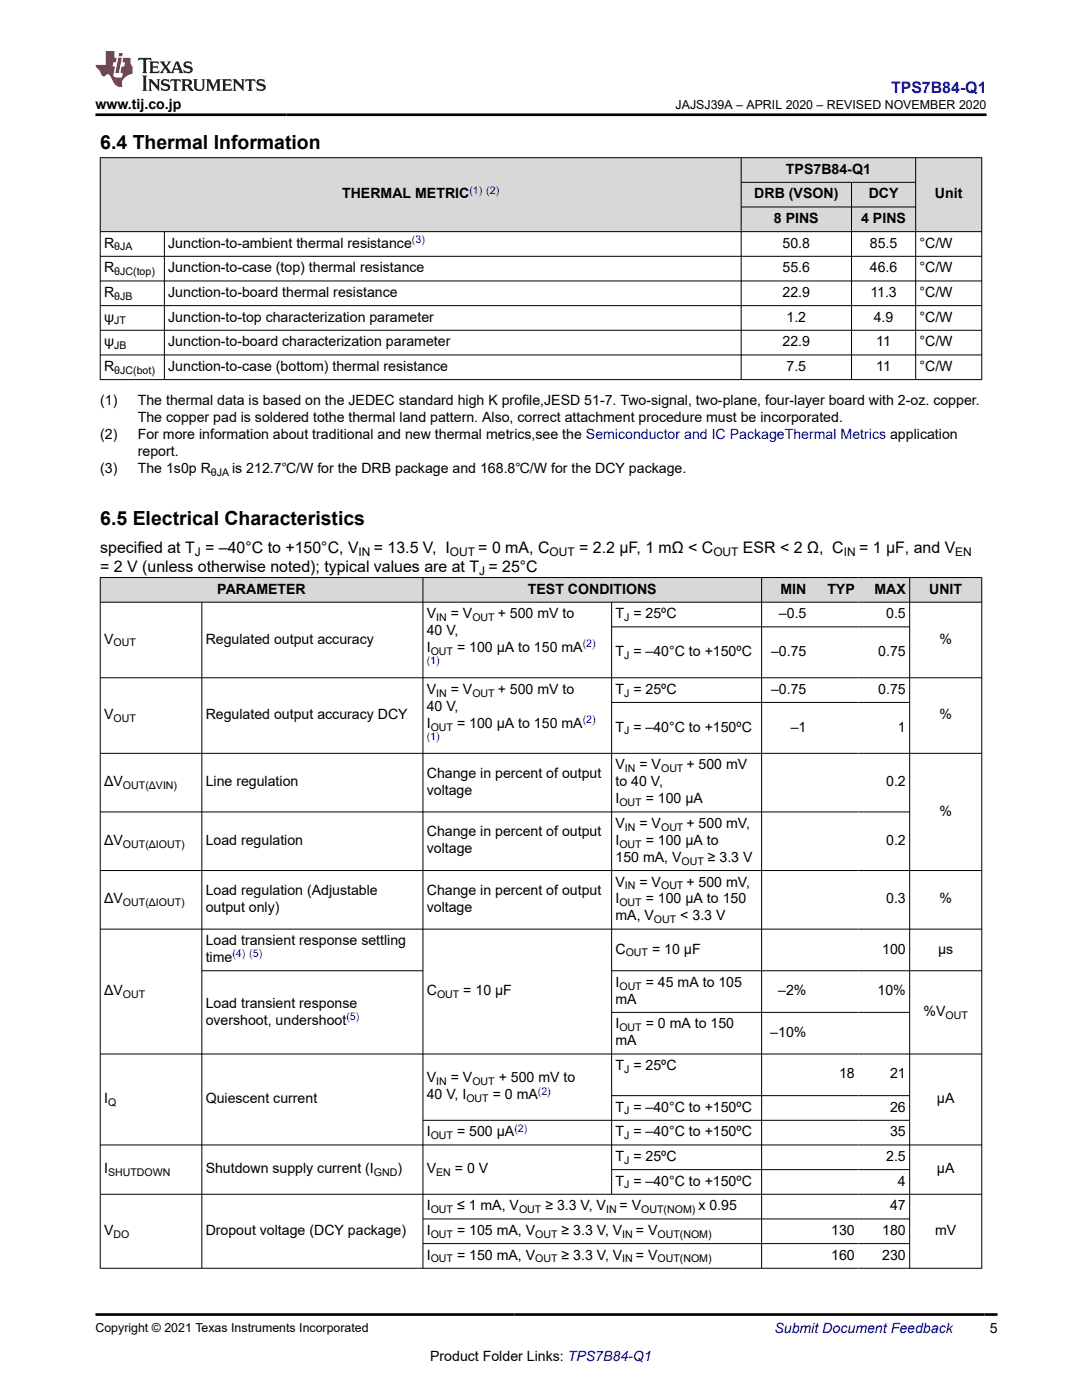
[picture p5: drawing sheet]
<svg xmlns="http://www.w3.org/2000/svg" width="216mm" height="279mm" viewBox="0 0 216 279" stroke-linecap="round" stroke-linejoin="round" font-family="sans-serif">
<defs><g id="words">
<g font-size="3.9">
<text x="20" y="29.8">6.4 Thermal Information</text>
<text x="20" y="104.8">6.5 Electrical Characteristics</text>
</g>
<text font-size="3.2" fill="#00f" x="177.8" y="18.6">TPS7B84-Q1</text>
<g font-size="3.2">
<text x="20" y="110.3">specified at T = –40°C to +150°C, V</text>
<text x="74.6" y="110.3">= 13.5 V, I</text>
<text x="95.4" y="110.3">= 0 mA, C</text>
<text x="115.6" y="110.3">= 2.2 µF, 1 mΩ &lt; C</text>
<text x="148.3" y="110.3">ESR &lt; 2 Ω, C</text>
<text x="171.4" y="110.3">= 1 µF, and V</text>
<text x="20" y="114.1">= 2 V (unless otherwise noted); typical values are at T = 25°C</text>
</g>
<g font-size="2.8">
<text x="19.1" y="21.7">www.tij.co.jp</text>
<text x="156.8" y="34.7">TPS7B84-Q1</text>
<text x="68.3" y="39.6">THERMAL METRIC</text>
<text x="150.5" y="39.6">DRB (VSON)</text>
<text x="173.3" y="39.6">DCY</text>
<text x="186.6" y="39.6">Unit</text>
<text x="154.4" y="44.5">8 PINS</text>
<text x="171.8" y="44.5">4 PINS</text>
<text x="20.8" y="49.4">R</text>
<text x="33.6" y="49.4">Junction-to-ambient thermal resistance</text>
<text x="156.2" y="49.4">50.8</text>
<text x="173.6" y="49.4">85.5</text>
<text x="183.5" y="49.4">°C/W</text>
<text x="20.8" y="59.3">R</text>
<text x="20.8" y="54.3">R</text>
<text x="33.6" y="59.3">Junction-to-board thermal resistance</text>
<text x="33.6" y="54.3">Junction-to-case (top) thermal resistance</text>
<text x="156.2" y="54.3">55.6</text>
<text x="156.2" y="59.3">22.9</text>
<text x="173.6" y="54.3">46.6</text>
<text x="173.7" y="59.3">11.3</text>
<text x="183.5" y="54.3">°C/W</text>
<text x="183.5" y="59.3">°C/W</text>
<text x="20.8" y="64.2">ψ</text>
<text x="33.6" y="64.2">Junction-to-top characterization parameter</text>
<text x="156.9" y="64.2">1.2</text>
<text x="174.4" y="64.2">4.9</text>
<text x="183.5" y="64.2">°C/W</text>
<text x="20.8" y="69.1">ψ</text>
<text x="33.6" y="69.1">Junction-to-board characterization parameter</text>
<text x="156.2" y="69.1">22.9</text>
<text x="174.8" y="69.1">11</text>
<text x="183.5" y="69.1">°C/W</text>
<text x="20.8" y="74">R</text>
<text x="33.6" y="74">Junction-to-case (bottom) thermal resistance</text>
<text x="156.9" y="74">7.5</text>
<text x="174.8" y="74">11</text>
<text x="183.5" y="74">°C/W</text>
<text x="20" y="80.8">(1)</text>
<text x="27.5" y="80.8">The thermal data is based on the JEDEC standard high K profile,JESD 51-7. Two-signal, two-plane, four-layer board with 2-oz. copper.</text>
<text x="20" y="87.6">(2)</text>
<text x="27.5" y="84.2">The copper pad is soldered tothe thermal land pattern. Also, correct attachment procedure must be incorporated.</text>
<text x="27.5" y="87.6">For more information about traditional and new thermal metrics,see the Semiconductor and IC PackageThermal Metrics application</text>
<text x="20" y="94.4">(3)</text>
<text x="27.5" y="94.4">The 1s0p R</text>
<text x="27.5" y="91">report.</text>
<text x="46.3" y="94.4">is 212.7℃/W for the DRB package and 168.8℃/W for the DCY package.</text>
<text x="43.4" y="118.5">PARAMETER</text>
<text x="105.3" y="118.5">TEST CONDITIONS</text>
<text x="155.7" y="118.5">MIN</text>
<text x="165.1" y="118.5">TYP</text>
<text x="174.5" y="118.5">MAX</text>
<text x="185.4" y="118.5">UNIT</text>
<text x="85.2" y="123.4">V</text>
<text x="89.9" y="123.4">= V</text>
<text x="99.3" y="123.4">+ 500 mV to</text>
<text x="122.8" y="123.4">T = 25ºC</text>
<text x="155.4" y="123.4">–0.5</text>
<text x="176.8" y="123.4">0.5</text>
<text x="20.8" y="128.5">V</text>
<text x="41" y="128.5">Regulated output accuracy</text>
<text x="85.2" y="126.8">40 V,</text>
<text x="85.2" y="130.1">I</text>
<text x="91.2" y="130.1">= 100 µA to 150 mA</text>
<text x="122.8" y="130.9">T = –40°C to +150ºC</text>
<text x="153.9" y="130.9">–0.75</text>
<text x="175.3" y="130.9">0.75</text>
<text x="187.5" y="128.5">%</text>
<text x="20.8" y="143.5">V</text>
<text x="41" y="143.5">Regulated output accuracy DCY</text>
<text x="85.2" y="141.8">40 V,</text>
<text x="85.2" y="138.5">V</text>
<text x="89.9" y="138.5">= V</text>
<text x="99.3" y="138.5">+ 500 mV to</text>
<text x="122.8" y="138.5">T = 25ºC</text>
<text x="153.9" y="138.5">–0.75</text>
<text x="175.3" y="138.5">0.75</text>
<text x="187.5" y="143.5">%</text>
<text x="85.2" y="145.2">I</text>
<text x="91.2" y="145.2">= 100 µA to 150 mA</text>
<text x="122.8" y="146">T = –40°C to +150ºC</text>
<text x="157.8" y="146">–1</text>
<text x="179.2" y="146">1</text>
<text x="85.2" y="155.2">Change in percent of output</text>
<text x="122.8" y="153.5">V</text>
<text x="127.6" y="153.5">= V</text>
<text x="137" y="153.5">+ 500 mV</text>
<text x="20.8" y="156.9">ΔV</text>
<text x="41" y="156.9">Line regulation</text>
<text x="85.2" y="158.6">voltage</text>
<text x="122.8" y="156.9">to 40 V,</text>
<text x="122.8" y="160.3">I</text>
<text x="128.8" y="160.3">= 100 µA</text>
<text x="176.8" y="156.9">0.2</text>
<text x="85.2" y="166.9">Change in percent of output</text>
<text x="122.8" y="165.2">V</text>
<text x="127.6" y="165.2">= V</text>
<text x="137" y="165.2">+ 500 mV,</text>
<text x="187.5" y="162.8">%</text>
<text x="20.8" y="168.6">ΔV</text>
<text x="41" y="168.6">Load regulation</text>
<text x="85.2" y="170.3">voltage</text>
<text x="122.8" y="172">150 mA, V</text>
<text x="122.8" y="168.6">I</text>
<text x="128.8" y="168.6">= 100 µA to</text>
<text x="141.2" y="172">≥ 3.3 V</text>
<text x="176.8" y="168.6">0.2</text>
<text x="41" y="178.6">Load regulation (Adjustable</text>
<text x="85.2" y="178.6">Change in percent of output</text>
<text x="122.8" y="176.9">V</text>
<text x="127.6" y="176.9">= V</text>
<text x="137" y="176.9">+ 500 mV,</text>
<text x="20.8" y="180.3">ΔV</text>
<text x="41" y="182">output only)</text>
<text x="85.2" y="182">voltage</text>
<text x="122.8" y="180.3">I</text>
<text x="122.8" y="183.7">mA, V</text>
<text x="128.8" y="180.3">= 100 µA to 150</text>
<text x="135.7" y="183.7">&lt; 3.3 V</text>
<text x="176.8" y="180.3">0.3</text>
<text x="187.5" y="180.3">%</text>
<text x="41" y="188.6">Load transient response settling</text>
<text x="122.8" y="190.3">C</text>
<text x="130.1" y="190.3">= 10 µF</text>
<text x="176" y="190.3">100</text>
<text x="187.2" y="190.3">µs</text>
<text x="41" y="192">time</text>
<text x="122.8" y="196.9">I</text>
<text x="128.8" y="196.9">= 45 mA to 105</text>
<text x="20.8" y="198.6">ΔV</text>
<text x="41" y="201.1">Load transient response</text>
<text x="85.2" y="198.6">C</text>
<text x="92.5" y="198.6">= 10 µF</text>
<text x="122.8" y="200.3">mA</text>
<text x="155.3" y="198.6">–2%</text>
<text x="175.1" y="198.6">10%</text>
<text x="184.3" y="202.8">%V</text>
<text x="41" y="204.5">overshoot, undershoot</text>
<text x="122.8" y="208.6">mA</text>
<text x="122.8" y="205.2">I</text>
<text x="128.8" y="205.2">= 0 mA to 150</text>
<text x="153.7" y="206.9">–10%</text>
<text x="122.8" y="213.5">T = 25ºC</text>
<text x="167.4" y="215.2">18</text>
<text x="177.6" y="215.2">21</text>
<text x="20.8" y="220.2">I</text>
<text x="41" y="220.2">Quiescent current</text>
<text x="85.2" y="216">V</text>
<text x="85.2" y="219.4">40 V, I</text>
<text x="89.9" y="216">= V</text>
<text x="98.3" y="219.4">= 0 mA</text>
<text x="99.5" y="216">+ 500 mV to</text>
<text x="122.8" y="221.9">T = –40°C to +150ºC</text>
<text x="177.6" y="221.9">26</text>
<text x="187" y="220.2">µA</text>
<text x="85.2" y="226.8">I</text>
<text x="91.2" y="226.8">= 500 µA</text>
<text x="122.8" y="226.8">T = –40°C to +150ºC</text>
<text x="177.6" y="226.8">35</text>
<text x="122.8" y="231.7">T = 25ºC</text>
<text x="176.8" y="231.7">2.5</text>
<text x="20.8" y="234.2">I</text>
<text x="41" y="234.2">Shutdown supply current (I</text>
<text x="79.3" y="234.2">)</text>
<text x="85.2" y="234.2">V</text>
<text x="90.8" y="234.2">= 0 V</text>
<text x="122.8" y="236.6">T = –40°C to +150ºC</text>
<text x="179.2" y="236.6">4</text>
<text x="187" y="234.2">µA</text>
<text x="85.2" y="241.5">I</text>
<text x="91.2" y="241.5">≤ 1 mA, V</text>
<text x="108.8" y="241.5">≥ 3.3 V, V</text>
<text x="123.6" y="241.5">= V</text>
<text x="139.4" y="241.5">x 0.95</text>
<text x="177.6" y="241.5">47</text>
<text x="20.8" y="246.5">V</text>
<text x="41" y="246.5">Dropout voltage (DCY package)</text>
<text x="85.2" y="251.4">I</text>
<text x="85.2" y="246.5">I</text>
<text x="91.2" y="246.5">= 105 mA, V</text>
<text x="91.2" y="251.4">= 150 mA, V</text>
<text x="112.1" y="246.5">≥ 3.3 V, V</text>
<text x="112.1" y="251.4">≥ 3.3 V, V</text>
<text x="126.9" y="246.5">= V</text>
<text x="126.9" y="251.4">= V</text>
<text x="165.9" y="246.5">130</text>
<text x="165.9" y="251.4">160</text>
<text x="176" y="246.5">180</text>
<text x="176" y="251.4">230</text>
<text x="186.6" y="246.5">mV</text>
<text x="197.5" y="266.1">5</text>
<text x="85.8" y="271.7">Product Folder Links: TPS7B84-Q1</text>
</g>
<text font-size="2.8" fill="#00f" x="154.5" y="266.1">Submit Document Feedback</text>
<g font-size="2.5">
<text x="134.8" y="21.8">JAJSJ39A – APRIL 2020 – REVISED NOVEMBER 2020</text>
<text x="19.1" y="265.8">Copyright © 2021 Texas Instruments Incorporated</text>
</g>
<g font-size="2.4">
<text x="38.9" y="110.9">J</text>
<text x="71.6" y="110.9">IN</text>
<text x="89.8" y="110.9">OUT</text>
<text x="109.6" y="110.9">OUT</text>
<text x="142.3" y="110.9">OUT</text>
<text x="168.4" y="110.9">IN</text>
<text x="190.6" y="110.9">EN</text>
<text x="95.6" y="114.8">J</text>
</g>
<g font-size="2.1" fill="#00f">
<text x="93.7" y="38.6">(1) (2)</text>
<text x="82.2" y="48.5">(3)</text>
<text x="116.3" y="129.2">(2)</text>
<text x="85.2" y="132.6">(1)</text>
<text x="85.2" y="147.7">(1)</text>
<text x="116.3" y="144.3">(2)</text>
<text x="46.4" y="191.1">(4) (5)</text>
<text x="69.1" y="203.5">(5)</text>
<text x="107.3" y="218.5">(2)</text>
<text x="102.6" y="225.8">(2)</text>
</g>
<g font-size="2.1">
<text x="22.8" y="50">θJA</text>
<text x="22.8" y="54.9">θJC(top)</text>
<text x="22.8" y="59.8">θJB</text>
<text x="22.8" y="64.8">JT</text>
<text x="22.8" y="69.7">JB</text>
<text x="22.8" y="74.6">θJC(bot)</text>
<text x="42.1" y="94.9">θJA</text>
<text x="87" y="123.9">IN</text>
<text x="94.3" y="123.9">OUT</text>
<text x="124.5" y="123.9">J</text>
<text x="22.6" y="129">OUT</text>
<text x="85.9" y="130.7">OUT</text>
<text x="124.5" y="131.5">J</text>
<text x="87" y="139">IN</text>
<text x="94.3" y="139">OUT</text>
<text x="124.5" y="139">J</text>
<text x="22.6" y="144.1">OUT</text>
<text x="85.9" y="145.8">OUT</text>
<text x="124.5" y="146.6">J</text>
<text x="124.7" y="154.1">IN</text>
<text x="131.9" y="154.1">OUT</text>
<text x="24.5" y="157.5">OUT(ΔVIN)</text>
<text x="123.6" y="160.9">OUT</text>
<text x="124.7" y="165.8">IN</text>
<text x="131.9" y="165.8">OUT</text>
<text x="24.5" y="169.2">OUT(ΔIOUT)</text>
<text x="123.6" y="169.2">OUT</text>
<text x="136" y="172.6">OUT</text>
<text x="124.7" y="177.5">IN</text>
<text x="131.9" y="177.5">OUT</text>
<text x="24.5" y="180.9">OUT(ΔIOUT)</text>
<text x="123.6" y="180.9">OUT</text>
<text x="130.5" y="184.3">OUT</text>
<text x="124.9" y="190.9">OUT</text>
<text x="123.6" y="197.5">OUT</text>
<text x="24.5" y="199.2">OUT</text>
<text x="87.2" y="199.2">OUT</text>
<text x="188.7" y="203.3">OUT</text>
<text x="123.6" y="205.8">OUT</text>
<text x="124.5" y="214.1">J</text>
<text x="21.6" y="220.7">Q</text>
<text x="87" y="216.6">IN</text>
<text x="93.1" y="220">OUT</text>
<text x="94.3" y="216.6">OUT</text>
<text x="85.9" y="227.3">OUT</text>
<text x="124.5" y="222.4">J</text>
<text x="124.5" y="227.3">J</text>
<text x="124.5" y="232.3">J</text>
<text x="21.6" y="234.7">SHUTDOWN</text>
<text x="74.6" y="234.7">GND</text>
<text x="87" y="234.7">EN</text>
<text x="124.5" y="237.2">J</text>
<text x="85.9" y="242.1">OUT</text>
<text x="103.6" y="242.1">OUT</text>
<text x="120.9" y="242.1">IN</text>
<text x="128" y="242.1">OUT(NOM)</text>
<text x="22.6" y="247">DO</text>
<text x="85.9" y="247">OUT</text>
<text x="85.9" y="251.9">OUT</text>
<text x="106.8" y="247">OUT</text>
<text x="106.8" y="251.9">OUT</text>
<text x="124.2" y="247">IN</text>
<text x="124.2" y="251.9">IN</text>
<text x="131.2" y="247">OUT(NOM)</text>
<text x="131.2" y="251.9">OUT(NOM)</text>
</g>
</g></defs>
<g fill="#d8d8d8">
<path d="M20 31.5h175.9v4.9h-175.9z" fill-rule="evenodd"/>
<path d="M20.1 31.5h127.7v14.7h-127.7z" fill-rule="evenodd"/>
<path d="M148 31.5h34.7v4.8h-34.7z" fill-rule="evenodd"/>
<path d="M182.8 31.5h13v14.7h-13z" fill-rule="evenodd"/>
<path d="M148 36.5h21.9v4.7h-21.9z" fill-rule="evenodd"/>
<path d="M170 36.5h12.7v4.7h-12.7z" fill-rule="evenodd"/>
<path d="M148 41.4h21.9v4.8h-21.9z" fill-rule="evenodd"/>
<path d="M170 41.4h12.7v4.8h-12.7z" fill-rule="evenodd"/>
</g>
<g fill="none" stroke="#000" stroke-width=".2">
<path d="M19.9 31.5h176.1M20 31.4v44.4M147.9 31.4v44.4M147.9 36.4h34.9M169.9 36.4v39.4M182.7 31.4v44.4M195.9 31.4v44.4M19.9 46.2h176.1M19.9 51.2h176.1M19.9 56.1h176.1M32.8 46.2v29.6M147.9 41.3h34.9"/>
<path d="M19.9 61h176.1M19.9 65.9h176.1M19.9 70.8h176.1M19.9 75.8h176.1"/>
</g>
<g fill="#d8d8d8">
<path d="M20 115.3h175.9v4.9h-175.9z" fill-rule="evenodd"/>
<path d="M20.1 115.3h64.2v4.8h-64.2z" fill-rule="evenodd"/>
<path d="M84.5 115.3h67.4v4.8h-67.4z" fill-rule="evenodd"/>
<path d="M152 115.3h9.6v4.8h-9.6z" fill-rule="evenodd"/>
<path d="M161.6 115.3h9.7v4.8h-9.7z" fill-rule="evenodd"/>
<path d="M171.3 115.3h10.2v4.8h-10.2z" fill-rule="evenodd"/>
<path d="M181.6 115.3h14.2v4.8h-14.2z" fill-rule="evenodd"/>
</g>
<g fill="none" stroke="#000" stroke-width=".2">
<path d="M19.9 115.3h176.1M20 115.2v138M84.4 115.2v138M152 115.2v138M181.5 115.2v138M195.9 115.2v138M19.9 120.2h176.1M19.9 135.3h176.1M40.3 120.2v133M122 120.2v118.2M122 125.1h59.6M19.9 150.3h176.1"/>
<path d="M122 140.2h59.6M19.9 162h161.7M196 173.7h-176.1M19.9 185.4h176.1M40.3 193.7h44.2M122 193.7h74M122 202h59.6M122 218.7h59.6M196 210.4h-176.1M19.9 228.5h176.1M19.9 238.3h176.1M122 233.4h59.6"/>
<path d="M181.6 223.6h-97.2M19.9 253.1h176.1M84.4 243.3h97.2M84.4 248.2h97.2"/>
</g>
<path d="M27.7 11.6l-.2 .5 .5-.2h.6v.1v2.2l-.2 .4h1l-.2-.4v-2.2v-.1h.5l.5 .2-.1-.5zM29.8 12.3l.2 .4v1.5l-.2 .4h1.9l.1-.6a1.08 1.08 0 0 1-1.3 .2v-.7h.6l.4 .2v-.7l-.4 .2h-.6v-.5l.2-.2a1 1 0 0 1 1 .3l-.1-.5zM31.8 12.3l1 1.1-1 1.2h.9l-.2-.2 .4-.8 .5 .8-.2 .2h1.6l-.2-.2 .1-.5h1l.1 .5-.1 .2h.9l-.2-.3-.8-2h-.5l-1 2.2-.8-1.1 .9-1.1h-.8l.2 .2-.5 .6-.3-.6 .1-.2zM35.2 12.7l.4 1h-.8zM36.8 12.4a.65 .65 0 0 0-.2 .7 .65 .65 0 0 0 .6 .5l.7 .1 .1 .3a.79 .79 0 0 1-.7 .4 .79 .79 0 0 1-.7-.5l.1 .7 .2-.1a.93 .93 0 0 0 1.1 .1 .93 .93 0 0 0 .4-1 1.46 1.46 0 0 0-1.2-.6l-.1-.3a1.09 1.09 0 0 1 1.2 .2l-.2-.6-.1 .1-.6-.2zM28.4 15.1l.2 .4v2.2l-.2 .4h1l-.2-.4v-2.2l.2-.4zM29.6 15.8l.2 .4v1.5l-.2 .4h.8l-.3-.4v-1.3l1.7 1.8v-2l.2-.4h-.8l.2 .2 .1 1.1-1.2-1.3zM32.3 15.9a.65 .65 0 0 0-.2 .8 .65 .65 0 0 0 .7 .4l.6 .2 .1 .2a.79 .79 0 0 1-.7 .4 .79 .79 0 0 1-.7-.5l.1 .7 .2-.1a.93 .93 0 0 0 1.1 .1 .93 .93 0 0 0 .4-.9 1.46 1.46 0 0 0-1.2-.6l-.1-.4a1.09 1.09 0 0 1 1.2 .2l-.2-.6-.1 .1-.6-.1zM34.1 15.8l-.1 .6a.63 .63 0 0 1 .7-.3l.1 1.6-.3 .4h1l-.2-.4v-1.6a.66 .66 0 0 1 .8 .3l-.1-.6zM36.2 15.8l.2 .4v1.5l-.2 .4h.9l-.2-.2v-.7h.5l.1 .2a.79 .79 0 0 0 1.2 .6l-1-.9a.61 .61 0 0 0 .6-.6 .61 .61 0 0 0-.5-.7zM36.9 16.1h.2a.47 .47 0 0 1 .5 .1 .47 .47 0 0 1 .1 .5l-.2 .1-.6 .1zM38.5 15.8l.2 .2a2.27 2.27 0 0 0 .4 2 1.04 1.04 0 0 0 1.7-.7v-1.3l.2-.2h-.8l.2 .4v1.1a.6 .6 0 0 1-.6 .6 .6 .6 0 0 1-.6-.6v-1.1l.3-.4zM41.1 15.8l.2 .4v1.5l-.2 .4h.7l-.2-.4v-1.4l.9 1.9 .8-1.9v1.4l-.2 .4h1l-.3-.4v-1.5l.3-.4h-.8l-.7 1.5-.7-1.5zM44.3 15.8l.2 .4v1.5l-.2 .4h1.9l.1-.6a1.09 1.09 0 0 1-1.3 .2v-.7h.6l.4 .2v-.6l-.4 .2h-.6v-.6l.2-.1a1.01 1.01 0 0 1 1 .3l-.1-.6zM46.4 15.8l.3 .4v1.5l-.3 .4h.8l-.2-.4v-1.3l1.6 1.8v-2l.2-.4h-.7l.2 .2v1.1l-1.2-1.3zM49 15.8l-.1 .6a.63 .63 0 0 1 .8-.3v1.6l-.3 .4h1l-.2-.4v-1.6a.66 .66 0 0 1 .8 .3l-.1-.6zM51.4 15.9a.65 .65 0 0 0-.2 .8 .65 .65 0 0 0 .6 .4l.6 .2 .2 .2a.79 .79 0 0 1-.8 .4 .79 .79 0 0 1-.6-.5l.1 .7 .2-.1a.93 .93 0 0 0 1 .1 .93 .93 0 0 0 .5-.9 1.46 1.46 0 0 0-1.3-.6l-.1-.4a1.09 1.09 0 0 1 1.3 .2l-.2-.6-.2 .1-.5-.1z" fill="#231f20"/>
<path d="M21.1 10.2v2.8h-2v.3l.9 1a.95 .95 0 0 0 .9 .9 .59 .59 0 0 1 .6-.4 .59 .59 0 0 1 .5 .4l.4 .7a1.59 1.59 0 0 0 2.1 1.4 1.61 1.61 0 0 1 1-2.3l1-.3-.1-1.5a1.59 1.59 0 0 1-.4-1.7h-1.4l-.2 .9h.5l-.1 .9h-.5l-.2 1v.2l.4 .1-.2 .9h-.6a.73 .73 0 0 1-1.1-.7l.3-1.5h-.5l.2-.9h.5l.2-.9h-.5v-1.3zM23.6 11.5l-.6 3.1h.7l.6-3.1zM23.8 10.6l-.1 .6h.7l.1-.6z" fill="#ed1c24"/>
<path d="M19.1 22.9h177.8M19 262.3h180" fill="none" stroke="#000" stroke-width=".53"/>
<use href="#words"/>
</svg>
